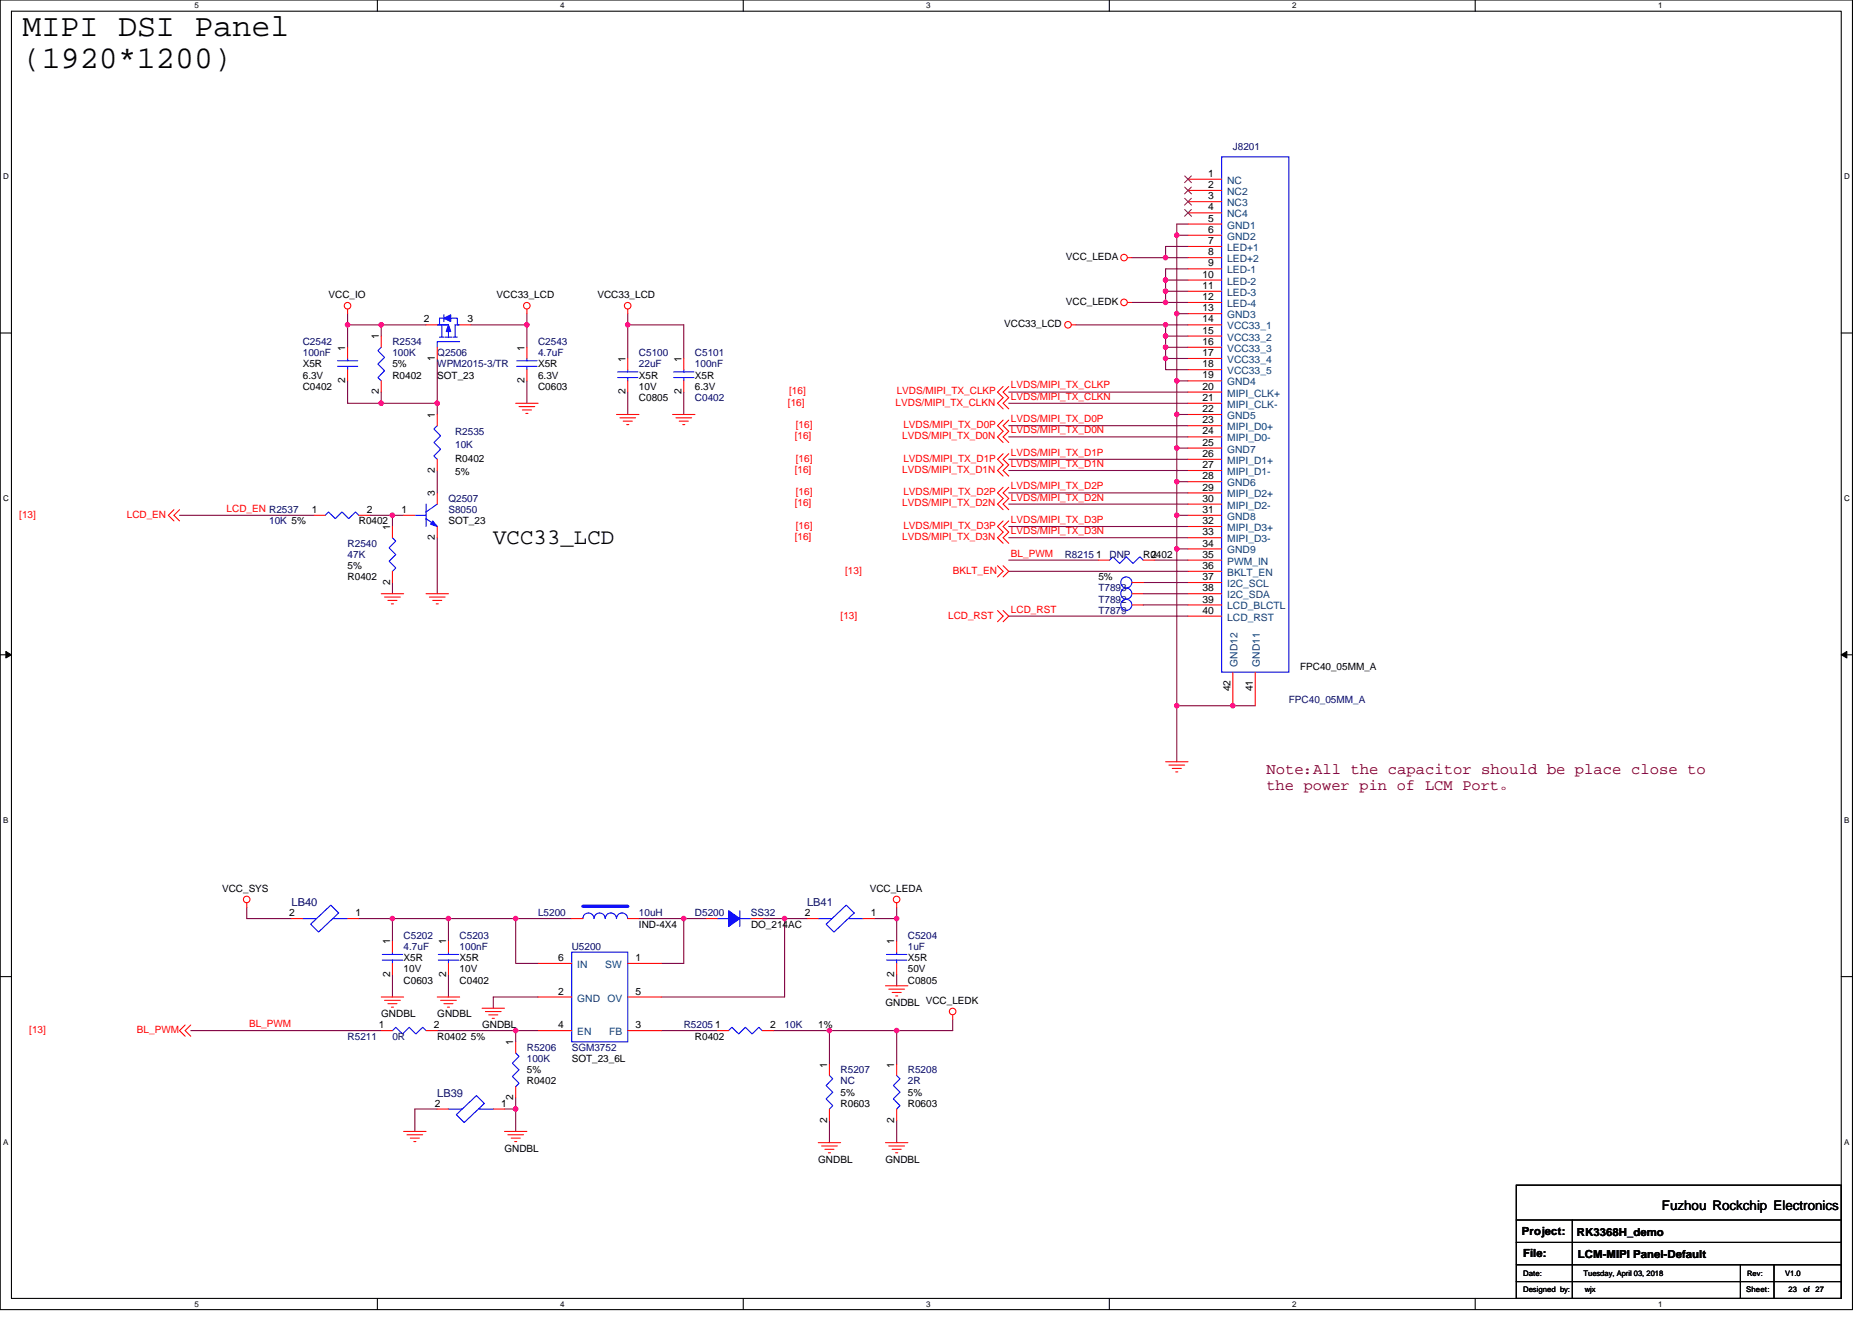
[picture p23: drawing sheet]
<svg xmlns="http://www.w3.org/2000/svg" width="297mm" height="210mm" viewBox="0 0 297 210" stroke-linecap="round" stroke-linejoin="round" font-family="sans-serif">
<defs><g id="words">
<g font-size="5">
<text x="3.6" y="5.8">MIPI DSI Panel</text>
<text x="3.6" y="10.8">(1920*1200)</text>
</g>
<text font-size="3.5" x="78.3" y="86.4">VCC33_LCD</text>
<g font-size="2.5" fill="#800000">
<text x="201" y="122.9">Note：</text>
<text x="208.4" y="122.9">All the capacitor should be place close to</text>
</g>
<text font-size="2.4" fill="#800000" x="201" y="125.3">the power pin of LCM Port。</text>
<text font-size="2.1" x="263.7" y="192">Fuzhou Rockchip Electronics</text>
<g font-size="1.8" fill="#000080">
<text x="46.3" y="143.8">LB40</text>
<text x="128.1" y="143.8">LB41</text>
<text x="69.4" y="174">LB39</text>
</g>
<g font-size="1.8">
<text x="241.5" y="196">Project:</text>
<text x="250.2" y="196.2">RK3368H_demo</text>
<text x="241.7" y="199.5">File:</text>
<text x="250.4" y="199.7">LCM-MIPI Panel-Default</text>
</g>
<g font-size="1.6" fill="#000080">
<text x="195.6" y="23.8">J8201</text>
<text x="48" y="54.8">C2542</text>
<text x="48" y="56.5">100nF</text>
<text x="62.3" y="54.8">R2534</text>
<text x="62.3" y="56.5">100K</text>
<text x="69.4" y="56.5">Q2506</text>
<text x="69.4" y="58.3">WPM2015-3/TR</text>
<text x="85.4" y="54.8">C2543</text>
<text x="85.4" y="56.5">4.7uF</text>
<text x="101.4" y="56.5">C5100</text>
<text x="101.4" y="58.3">22uF</text>
<text x="110.3" y="56.5">C5101</text>
<text x="110.3" y="58.3">100nF</text>
<text x="110.3" y="63.6">C0402</text>
<text x="72.2" y="69">R2535</text>
<text x="72.2" y="71.1">10K</text>
<text x="42.7" y="83.2">10K 5%</text>
<text x="71.2" y="79.7">Q2507</text>
<text x="71.2" y="81.4">S8050</text>
<text x="55.2" y="86.8">R2540</text>
<text x="55.2" y="88.5">47K</text>
<text x="168.9" y="88.5">R8215</text>
<text x="176.1" y="88.5">DNP</text>
<text x="174.3" y="95.7">T7892</text>
<text x="174.3" y="93.9">T7893</text>
<text x="174.3" y="97.4">T7879</text>
<text x="204.5" y="111.7">FPC40_05MM_A</text>
<text x="64" y="149">C5202</text>
<text x="72.9" y="149">C5203</text>
<text x="85.4" y="145.4">L5200</text>
<text x="101.4" y="145.4">10uH</text>
<text x="110.3" y="145.4">D5200</text>
<text x="119.2" y="145.4">SS32</text>
<text x="144.1" y="149">C5204</text>
<text x="64" y="150.8">4.7uF</text>
<text x="72.9" y="150.8">100nF</text>
<text x="90.7" y="150.8">U5200</text>
<text x="144.1" y="150.8">1uF</text>
<text x="55.2" y="165">R5211</text>
<text x="62.3" y="165">0R</text>
<text x="83.6" y="166.8">R5206</text>
<text x="90.7" y="166.8">SGM3752</text>
<text x="108.5" y="163.2">R5205</text>
<text x="124.5" y="163.2">10K</text>
<text x="83.6" y="168.6">100K</text>
<text x="133.4" y="170.3">R5207</text>
<text x="133.4" y="172.1">NC</text>
<text x="144.1" y="170.3">R5208</text>
<text x="144.1" y="172.1">2R</text>
</g>
<g font-size="1.6">
<text x="191.7" y="28.1">1</text>
<text x="191.7" y="29.8">2</text>
<text x="191.7" y="31.6">3</text>
<text x="191.7" y="33.4">4</text>
<text x="191.7" y="35.2">5</text>
<text x="169.1" y="41.3">VCC_LEDA</text>
<text x="191.7" y="37">6</text>
<text x="191.7" y="38.7">7</text>
<text x="191.7" y="40.5">8</text>
<text x="52.1" y="47.3">VCC_IO</text>
<text x="78.8" y="47.3">VCC33_LCD</text>
<text x="94.8" y="47.3">VCC33_LCD</text>
<text x="190.8" y="44.1">10</text>
<text x="190.8" y="45.8">11</text>
<text x="190.8" y="47.6">12</text>
<text x="191.7" y="42.3">9</text>
<text x="60.1" y="53.9" transform="rotate(-90 60.1 53.9)">1</text>
<text x="67.2" y="51.2">2</text>
<text x="74.2" y="51.2">3</text>
<text x="159.3" y="51.9">VCC33_LCD</text>
<text x="169.1" y="48.4">VCC_LEDK</text>
<text x="190.8" y="49.4">13</text>
<text x="190.8" y="51.2">14</text>
<text x="190.8" y="53">15</text>
<text x="48" y="58.3">X5R</text>
<text x="54.8" y="55.6" transform="rotate(-90 54.8 55.6)">1</text>
<text x="62.3" y="58.3">5%</text>
<text x="69" y="57.3" transform="rotate(-90 69 57.3)">1</text>
<text x="83.2" y="55.6" transform="rotate(-90 83.2 55.6)">1</text>
<text x="85.4" y="58.3">X5R</text>
<text x="99.2" y="57.4" transform="rotate(-90 99.2 57.4)">1</text>
<text x="108.1" y="57.4" transform="rotate(-90 108.1 57.4)">1</text>
<text x="190.8" y="54.7">16</text>
<text x="190.8" y="56.5">17</text>
<text x="190.8" y="58.3">18</text>
<text x="48" y="61.9">C0402</text>
<text x="48" y="60.1">6.3V</text>
<text x="54.8" y="60.8" transform="rotate(-90 54.8 60.8)">2</text>
<text x="60.1" y="62.6" transform="rotate(-90 60.1 62.6)">2</text>
<text x="62.3" y="60.1">R0402</text>
<text x="69.4" y="60.1">SOT_23</text>
<text x="83.2" y="60.8" transform="rotate(-90 83.2 60.8)">2</text>
<text x="85.4" y="61.9">C0603</text>
<text x="85.4" y="60.1">6.3V</text>
<text x="99.2" y="62.6" transform="rotate(-90 99.2 62.6)">2</text>
<text x="101.4" y="63.6">C0805</text>
<text x="101.4" y="60.1">X5R</text>
<text x="101.4" y="61.9">10V</text>
<text x="108.1" y="62.6" transform="rotate(-90 108.1 62.6)">2</text>
<text x="110.3" y="60.1">X5R</text>
<text x="110.3" y="61.9">6.3V</text>
<text x="190.8" y="60.1">19</text>
<text x="190.8" y="61.8">20</text>
<text x="190.8" y="63.6">21</text>
<text x="190.8" y="65.4">22</text>
<text x="69" y="66.3" transform="rotate(-90 69 66.3)">1</text>
<text x="190.8" y="67.2">23</text>
<text x="190.8" y="69">24</text>
<text x="190.8" y="70.7">25</text>
<text x="69" y="75.1" transform="rotate(-90 69 75.1)">2</text>
<text x="72.2" y="73.3">R0402</text>
<text x="72.2" y="75.4">5%</text>
<text x="190.8" y="72.5">26</text>
<text x="190.8" y="74.3">27</text>
<text x="190.8" y="76.1">28</text>
<text x="190.8" y="77.9">29</text>
<text x="49.5" y="81.4">1</text>
<text x="56.9" y="83.2">R0402</text>
<text x="58.2" y="81.4">2</text>
<text x="63.7" y="81.4">1</text>
<text x="69" y="78.8" transform="rotate(-90 69 78.8)">3</text>
<text x="71.2" y="83.2">SOT_23</text>
<text x="190.8" y="79.6">30</text>
<text x="190.8" y="81.4">31</text>
<text x="190.8" y="83.2">32</text>
<text x="61.9" y="84.1" transform="rotate(-90 61.9 84.1)">1</text>
<text x="69" y="85.7" transform="rotate(-90 69 85.7)">2</text>
<text x="173.9" y="88.5">1</text>
<text x="181.4" y="88.5">R0402</text>
<text x="182.6" y="88.5">2</text>
<text x="190.8" y="85">33</text>
<text x="190.8" y="86.7">34</text>
<text x="190.8" y="88.5">35</text>
<text x="55.2" y="92.1">R0402</text>
<text x="55.2" y="90.3">5%</text>
<text x="61.9" y="92.8" transform="rotate(-90 61.9 92.8)">2</text>
<text x="174.3" y="92.1">5%</text>
<text x="190.8" y="90.3">36</text>
<text x="190.8" y="92.1">37</text>
<text x="190.8" y="93.9">38</text>
<text x="190.8" y="95.6">39</text>
<text x="190.8" y="97.4">40</text>
<text x="206.3" y="106.3">FPC40_05MM_A</text>
<text x="195.2" y="109.7" transform="rotate(-90 195.2 109.7)">42</text>
<text x="198.8" y="109.7" transform="rotate(-90 198.8 109.7)">41</text>
<text x="35.2" y="141.5">VCC_SYS</text>
<text x="138" y="141.5">VCC_LEDA</text>
<text x="45.9" y="145.4">2</text>
<text x="56.4" y="145.4">1</text>
<text x="61.9" y="149.9" transform="rotate(-90 61.9 149.9)">1</text>
<text x="70.8" y="149.9" transform="rotate(-90 70.8 149.9)">1</text>
<text x="101.4" y="147.2">IND-4X4</text>
<text x="119.2" y="147.2">DO_214AC</text>
<text x="127.7" y="145.4">2</text>
<text x="138.2" y="145.4">1</text>
<text x="141.9" y="149.9" transform="rotate(-90 141.9 149.9)">1</text>
<text x="61.9" y="155.1" transform="rotate(-90 61.9 155.1)">2</text>
<text x="64" y="152.5">X5R</text>
<text x="64" y="154.3">10V</text>
<text x="70.8" y="155.1" transform="rotate(-90 70.8 155.1)">2</text>
<text x="72.9" y="152.5">X5R</text>
<text x="72.9" y="154.3">10V</text>
<text x="88.6" y="152.5">6</text>
<text x="100.9" y="152.5">1</text>
<text x="141.9" y="155.1" transform="rotate(-90 141.9 155.1)">2</text>
<text x="144.1" y="152.5">X5R</text>
<text x="144.1" y="154.3">50V</text>
<text x="60.5" y="161.4">GNDBL</text>
<text x="64" y="156.1">C0603</text>
<text x="69.4" y="161.4">GNDBL</text>
<text x="72.9" y="156.1">C0402</text>
<text x="88.6" y="157.9">2</text>
<text x="100.9" y="157.9">5</text>
<text x="140.5" y="159.7">GNDBL VCC_LEDK</text>
<text x="144.1" y="156.1">C0805</text>
<text x="60.1" y="163.2">1</text>
<text x="68.9" y="163.2">2</text>
<text x="69.4" y="165">R0402 5%</text>
<text x="76.5" y="163.2">GNDBL</text>
<text x="81.4" y="165.9" transform="rotate(-90 81.4 165.9)">1</text>
<text x="88.6" y="163.2">4</text>
<text x="100.9" y="163.2">3</text>
<text x="110.3" y="165">R0402</text>
<text x="113.5" y="163.2">1</text>
<text x="122.2" y="163.2">2</text>
<text x="129.8" y="163.2">1%</text>
<text x="83.6" y="172.1">R0402</text>
<text x="83.6" y="170.3">5%</text>
<text x="90.7" y="168.6">SOT_23_6L</text>
<text x="131.2" y="169.4" transform="rotate(-90 131.2 169.4)">1</text>
<text x="133.4" y="173.9">5%</text>
<text x="141.9" y="169.4" transform="rotate(-90 141.9 169.4)">1</text>
<text x="144.1" y="173.9">5%</text>
<text x="69" y="175.6">2</text>
<text x="79.5" y="175.6">1</text>
<text x="81.4" y="174.6" transform="rotate(-90 81.4 174.6)">2</text>
<text x="131.2" y="178.2" transform="rotate(-90 131.2 178.2)">2</text>
<text x="133.4" y="175.7">R0603</text>
<text x="141.9" y="178.2" transform="rotate(-90 141.9 178.2)">2</text>
<text x="144.1" y="175.7">R0603</text>
<text x="80" y="182.8">GNDBL</text>
<text x="129.8" y="184.6">GNDBL</text>
<text x="140.5" y="184.6">GNDBL</text>
</g>
<g font-size="1.6" fill="#004080">
<text x="194.7" y="29.2">NC</text>
<text x="194.7" y="30.9">NC2</text>
<text x="194.7" y="32.7">NC3</text>
<text x="194.7" y="34.5">NC4</text>
<text x="194.7" y="36.3">GND1</text>
<text x="194.7" y="38.1">GND2</text>
<text x="194.7" y="39.8">LED+1</text>
<text x="194.7" y="41.6">LED+2</text>
<text x="194.7" y="43.4">LED-1</text>
<text x="194.7" y="45.2">LED-2</text>
<text x="194.7" y="46.9">LED-3</text>
<text x="194.7" y="48.7">LED-4</text>
<text x="194.7" y="50.5">GND3</text>
<text x="194.7" y="52.3">VCC33_1</text>
<text x="194.7" y="54.1">VCC33_2</text>
<text x="194.7" y="55.8">VCC33_3</text>
<text x="194.7" y="57.6">VCC33_4</text>
<text x="194.7" y="59.4">VCC33_5</text>
<text x="194.7" y="61.2">GND4</text>
<text x="194.7" y="62.9">MIPI_CLK+</text>
<text x="194.7" y="64.7">MIPI_CLK-</text>
<text x="194.7" y="66.5">GND5</text>
<text x="194.7" y="68.3">MIPI_D0+</text>
<text x="194.7" y="70.1">MIPI_D0-</text>
<text x="194.7" y="71.8">GND7</text>
<text x="194.7" y="73.6">MIPI_D1+</text>
<text x="194.7" y="75.4">MIPI_D1-</text>
<text x="194.7" y="77.2">GND6</text>
<text x="194.7" y="79">MIPI_D2+</text>
<text x="194.7" y="80.7">MIPI_D2-</text>
<text x="194.7" y="82.5">GND8</text>
<text x="194.7" y="84.3">MIPI_D3+</text>
<text x="194.7" y="86.1">MIPI_D3-</text>
<text x="194.7" y="87.8">GND9</text>
<text x="194.7" y="89.6">PWM_IN</text>
<text x="194.7" y="91.4">BKLT_EN</text>
<text x="194.7" y="93.2">I2C_SCL</text>
<text x="194.7" y="95">I2C_SDA</text>
<text x="194.7" y="96.7">LCD_BLCTL</text>
<text x="194.7" y="98.5">LCD_RST</text>
<text x="196.4" y="105.8" transform="rotate(-90 196.4 105.8)">GND12</text>
<text x="199.9" y="105.8" transform="rotate(-90 199.9 105.8)">GND11</text>
<text x="91.6" y="153.6">IN</text>
<text x="96.1" y="153.6">SW</text>
<text x="91.6" y="159">GND</text>
<text x="96.4" y="159">OV</text>
<text x="91.6" y="164.3">EN</text>
<text x="96.7" y="164.3">FB</text>
</g>
<g font-size="1.6" fill="#f00">
<text x="125" y="64.4">[16]</text>
<text x="125.2" y="62.6">[16]</text>
<text x="142.1" y="64.4">LVDS/MIPI_TX_CLKN</text>
<text x="142.3" y="62.6">LVDS/MIPI_TX_CLKP</text>
<text x="160.4" y="63.4">LVDS/MIPI_TX_CLKN</text>
<text x="160.4" y="61.7">LVDS/MIPI_TX_CLKP</text>
<text x="126.1" y="69.7">[16]</text>
<text x="126.3" y="67.9">[16]</text>
<text x="143.2" y="69.7">LVDS/MIPI_TX_D0N</text>
<text x="143.3" y="67.9">LVDS/MIPI_TX_D0P</text>
<text x="160.4" y="67">LVDS/MIPI_TX_D0P</text>
<text x="160.4" y="68.8">LVDS/MIPI_TX_D0N</text>
<text x="126.1" y="75">[16]</text>
<text x="126.3" y="73.3">[16]</text>
<text x="143.2" y="75">LVDS/MIPI_TX_D1N</text>
<text x="143.3" y="73.3">LVDS/MIPI_TX_D1P</text>
<text x="160.4" y="77.7">LVDS/MIPI_TX_D2P</text>
<text x="160.4" y="72.3">LVDS/MIPI_TX_D1P</text>
<text x="160.4" y="74.1">LVDS/MIPI_TX_D1N</text>
<text x="3.1" y="82.1">[13]</text>
<text x="20.1" y="82.1">LCD_EN</text>
<text x="36" y="81.2">LCD_EN R2537</text>
<text x="126.1" y="80.4">[16]</text>
<text x="126.3" y="78.6">[16]</text>
<text x="126.3" y="83.9">[16]</text>
<text x="143.2" y="80.4">LVDS/MIPI_TX_D2N</text>
<text x="143.3" y="78.6">LVDS/MIPI_TX_D2P</text>
<text x="143.3" y="83.9">LVDS/MIPI_TX_D3P</text>
<text x="160.4" y="79.4">LVDS/MIPI_TX_D2N</text>
<text x="160.4" y="83">LVDS/MIPI_TX_D3P</text>
<text x="126.1" y="85.7">[16]</text>
<text x="143.2" y="85.7">LVDS/MIPI_TX_D3N</text>
<text x="160.4" y="88.3">BL_PWM</text>
<text x="160.4" y="84.8">LVDS/MIPI_TX_D3N</text>
<text x="134.1" y="91">[13]</text>
<text x="151.2" y="91">BKLT_EN</text>
<text x="133.4" y="98.3">[13]</text>
<text x="150.4" y="98.3">LCD_RST</text>
<text x="160.4" y="97.2">LCD_RST</text>
<text x="4.7" y="163.9">[13]</text>
<text x="21.7" y="163.9">BL_PWM</text>
<text x="39.5" y="163">BL_PWM</text>
</g>
<g font-size="1.3">
<text x="30.8" y="1.3">5</text>
<text x="88.9" y="1.3">4</text>
<text x="147" y="1.3">3</text>
<text x="205" y="1.3">2</text>
<text x="263.1" y="1.3">1</text>
<text x=".5" y="28.4">D</text>
<text x="292.6" y="28.4">D</text>
<text x=".5" y="79.5">C</text>
<text x="292.6" y="79.5">C</text>
<text x=".5" y="130.6">B</text>
<text x="292.6" y="130.6">B</text>
<text x=".5" y="181.7">A</text>
<text x="292.6" y="181.7">A</text>
<text x="30.8" y="207.4">5</text>
<text x="88.9" y="207.4">4</text>
<text x="147" y="207.4">3</text>
<text x="205" y="207.4">2</text>
<text x="263.1" y="207.4">1</text>
</g>
<g font-size="1.2">
<text x="241.7" y="202.6">Date:</text>
<text x="251.3" y="202.6">Tuesday, April 03, 2018</text>
<text x="277.2" y="202.5">Rev:</text>
<text x="283.3" y="202.6">V1.0</text>
<text x="241.7" y="205.1">Designed by:</text>
<text x="251.5" y="205.1">wjx</text>
<text x="277" y="205.1">Sheet:</text>
<text x="283.8" y="205.1">23</text>
<text x="286.2" y="205.1">of</text>
<text x="288.1" y="205.1">27</text>
</g>
</g></defs>
<path d="M0 0h293.9v207.9h-293.9zM1.8 1.8h290.4v204.3h-290.4z" fill="none" stroke="#000" stroke-width=".17"/>
<g fill="#fff">
<path d="M30.8 .2h.7v1.4h-.7z"/>
<path d="M30.8 206.3h.7v1.4h-.7z"/>
</g>
<path d="M59.9 0v1.8M59.9 206.1v1.8" fill="none" stroke="#000" stroke-width=".17"/>
<g fill="#fff">
<path d="M88.9 .2h.7v1.4h-.7z"/>
<path d="M88.9 206.3h.7v1.4h-.7z"/>
</g>
<path d="M117.9 0v1.8M117.9 206.1v1.8" fill="none" stroke="#000" stroke-width=".17"/>
<g fill="#fff">
<path d="M147 .2h.7v1.4h-.7z"/>
<path d="M147 206.3h.7v1.4h-.7z"/>
</g>
<path d="M176 0v1.8M176 206.1v1.8" fill="none" stroke="#000" stroke-width=".17"/>
<g fill="#fff">
<path d="M205 .2h.7v1.4h-.7z"/>
<path d="M205 206.3h.7v1.4h-.7z"/>
</g>
<path d="M234.1 0v1.8M234.1 206.1v1.8" fill="none" stroke="#000" stroke-width=".17"/>
<g fill="#fff">
<path d="M263.1 .2h.7v1.4h-.7z"/>
<path d="M263.1 206.3h.7v1.4h-.7z"/>
<path d="M.5 27.3h.9v1.4h-.9z"/>
<path d="M292.6 27.3h.9v1.4h-.9z"/>
<path d="M.5 78.4h.9v1.4h-.9z"/>
<path d="M292.6 78.4h.9v1.4h-.9z"/>
</g>
<path d="M0 52.9h1.8M292.2 52.9h1.7" fill="none" stroke="#000" stroke-width=".17"/>
<g fill="#fff">
<path d="M.5 129.5h.8v1.4h-.8z"/>
<path d="M292.6 129.5h.9v1.4h-.9z"/>
</g>
<path d="M0 103.9h1.8M292.2 103.9h1.7" fill="none" stroke="#000" stroke-width=".17"/>
<path d="M.9 103.4l.9 .5-.9 .5zM292.2 103.9l.8-.5v1z" fill="#000" stroke="#000" stroke-width=".16"/>
<g fill="#fff">
<path d="M.5 180.5h.8v1.4h-.8z"/>
<path d="M292.6 180.5h.9v1.4h-.9z"/>
</g>
<path d="M0 155h1.8M292.2 155h1.7M240.6 193.6h51.6M240.6 197.2h51.6M240.6 188.1h51.6v18h-51.6zM249.5 193.6v12.5M240.6 200.7h51.6M240.6 203.4h51.6M276.2 200.7v5.4M281.5 200.7v5.4" fill="none" stroke="#000" stroke-width=".17"/>
<g fill="none" stroke="#800040" stroke-width=".17">
<path d="M186.7 37.3v12.5h1.8M188.5 39.1h-3.5v1.8M188.5 35.6h-1.8v1.7h1.8M55.2 51.6v3.5M55.2 49.8v1.8M55.2 51.6h5.3M60.5 51.6v1.7M60.5 51.6h7.1M69.4 56.9v7.1M74.7 51.6h8.9M83.6 51.6v3.5M83.6 49.8v1.8"/>
<path d="M99.6 51.6v5.3M99.6 49.8v1.8M99.6 51.6h8.9v5.3M170.7 51.6h14.3M179.6 40.9h5.4M179.6 48h5.4M185 46.2v1.8M185 51.6v1.7M185 53.3v1.8M185 55.1v1.8M185 44.4v1.8M185 46.2h3.5"/>
<path d="M185 48h3.5M185 53.3h3.5M185 51.6h3.5M185 55.1h3.5M185 56.9h3.5M185 56.9v1.8h3.5M185 40.9h3.5M185 44.4h3.5M186.7 49.8v10.7h1.8M188.5 42.7h-3.5v1.7M55.2 60.5v3.5h5.3M60.5 64h8.9"/>
<path d="M60.5 62.2v1.8M69.4 64v1.8M69.4 74.7v3.5M83.6 60.5v3.5M99.6 62.2v3.6M108.5 62.2v3.6M160.1 64h28.4M160.1 67.6h28.4M160.1 78.2h28.4M160.1 72.9h28.4M160.1 74.7h28.4M160.1 69.3h28.4"/>
<path d="M160.1 62.2h28.4M186.7 76.5v5.3h1.8M186.7 71.1v5.4h1.8M186.7 65.8v5.3h1.8M186.7 60.5v5.3h1.8M28.5 81.8h21.3M58.7 81.8h3.6M62.3 92.5v1.7M62.3 81.8h1.7M62.3 81.8v1.8M69.4 85.3v8.9M160.1 88.9h14.2"/>
<path d="M160.1 80h28.4M160.1 85.3h28.4M160.1 83.6h28.4M160.1 97.8h28.4M160.1 90.7h28.4M181.4 96h7.1M181.4 92.5h7.1M181.4 94.2h7.1M183.2 88.9h5.3M186.7 81.8v5.3h1.8M186.7 87.1v24.9M186.7 112h12.5"/>
<path d="M186.7 112v8.9M39.2 144v1.8h7.1M56.9 145.8h14.3M62.3 154.7v3.5M62.3 145.8v3.6M71.2 145.8v3.6M71.2 154.7v3.5M71.2 145.8h10.6M81.8 145.8h8.9M81.8 145.8v7.1h3.6M85.4 158.2h-7.1v1.8M101.4 145.8h7.1"/>
<path d="M108.5 145.8h3.6M108.5 145.8v7.1h-3.6M120.9 145.8h3.6M124.5 145.8h3.6M124.5 145.8v12.4h-19.6M138.7 145.8h3.6M142.3 144v1.8M142.3 154.7v1.8M142.3 145.8v3.6M30.3 163.6h30.2M69.4 163.6h12.4M69.4 176h-3.6v3.6"/>
<path d="M80 176h1.8M81.8 163.6v1.8M81.8 174.2v1.8M81.8 176v3.6M81.8 163.6h3.6M104.9 163.6h8.9M122.7 163.6h8.9M131.6 163.6h10.7M131.6 163.6v5.3M131.6 177.8v3.6M142.3 163.6v5.3M142.3 177.8v3.6"/>
<path d="M151.2 161.8v1.8h-8.9"/>
</g>
<g fill="#f0f" stroke="#f0f" stroke-width=".17">
<circle cx="184.9" cy="46.2" r=".35"/>
<circle cx="184.9" cy="48" r=".35"/>
<circle cx="99.6" cy="51.5" r=".35"/>
<circle cx="184.9" cy="51.5" r=".35"/>
<circle cx="108.5" cy="145.8" r=".35"/>
<circle cx="124.5" cy="145.8" r=".35"/>
<circle cx="142.3" cy="145.8" r=".35"/>
<circle cx="131.6" cy="163.6" r=".35"/>
<circle cx="81.8" cy="145.8" r=".35"/>
<circle cx="71.1" cy="145.8" r=".35"/>
<circle cx="62.3" cy="145.8" r=".35"/>
<circle cx="81.8" cy="163.6" r=".35"/>
<circle cx="184.9" cy="55.1" r=".35"/>
<circle cx="184.9" cy="53.3" r=".35"/>
<circle cx="184.9" cy="56.9" r=".35"/>
<circle cx="184.9" cy="40.9" r=".35"/>
<circle cx="184.9" cy="44.4" r=".35"/>
<circle cx="186.7" cy="87.1" r=".35"/>
<circle cx="186.7" cy="112" r=".35"/>
<circle cx="186.7" cy="81.8" r=".35"/>
<circle cx="186.7" cy="76.4" r=".35"/>
<circle cx="186.7" cy="71.1" r=".35"/>
<circle cx="186.7" cy="65.8" r=".35"/>
<circle cx="186.7" cy="60.4" r=".35"/>
<circle cx="186.7" cy="49.8" r=".35"/>
<circle cx="186.7" cy="37.3" r=".35"/>
<circle cx="62.3" cy="81.8" r=".35"/>
<circle cx="83.6" cy="51.5" r=".35"/>
<circle cx="69.4" cy="64" r=".35"/>
<circle cx="60.5" cy="51.5" r=".35"/>
<circle cx="60.5" cy="64" r=".35"/>
<circle cx="55.1" cy="51.5" r=".35"/>
<circle cx="81.8" cy="176" r=".35"/>
<circle cx="142.3" cy="163.6" r=".35"/>
<circle cx="195.6" cy="112" r=".35"/>
</g>
<g fill="none" stroke="#f00" stroke-width=".17">
<path d="M188.5 28.4h5.3M188.5 30.2h5.3M188.5 32h5.3M188.5 33.8h5.3M188.5 35.6h5.3M188.5 37.3h5.3M188.5 39.1h5.3M55.2 49.1v.7M55.2 55.1v1.8M55.2 58.7v1.8M60.5 53.3v1.8M67.6 51.6h1.8"/>
<path d="M69.4 55.1v1.8M72.9 51.6h1.8M83.6 49.1v.7M83.6 55.1v1.8M83.6 58.7v1.8M99.6 49.1v.7M99.6 56.9v1.8M108.5 56.9v1.8M170 51.6h.7M178.9 40.9h.7M178.9 48h.7M188.5 40.9h5.3"/>
<path d="M188.5 42.7h5.3M188.5 44.4h5.3M188.5 46.2h5.3M188.5 48h5.3M188.5 49.8h5.3M188.5 51.6h5.3M188.5 53.3h5.3M188.5 55.1h5.3M188.5 56.9h5.3M188.5 58.7h5.3M60.5 60.5v1.7M69.4 65.8v1.8"/>
<path d="M69.4 72.9v1.8M69.4 78.2v1.8M81.8 64h3.6M82.4 64.5h2.5M82.9 65.1h1.4M83.4 65.6h.4M97.8 65.8h3.6M98.4 66.3h2.5M98.9 66.8h1.4M99.4 67.4h.4M99.6 60.5v1.7M106.7 65.8h3.6"/>
<path d="M107.2 66.3h2.5M107.8 66.8h1.4M108.3 67.4h.4M108.5 60.5v1.7M159.2 66.7l-.9 .9 .9 .9-.9 .8 .9 .9M159.2 72l-.9 .9 .9 .9-.9 .9 .9 .9M159.2 61.3l-.9 .9 .9 .9-.9 .9 .9 .9M159.2 77.3l-.9 .9 .9 .9-.9 .9 .9 .9M160.1 66.7l-.9 .9 .9 .9-.9 .8 .9 .9M160.1 72l-.9 .9 .9 .9-.9 .9 .9 .9M160.1 61.3l-.9 .9 .9 .9-.9 .9 .9 .9M160.1 77.3l-.9 .9 .9 .9-.9 .9 .9 .9"/>
<path d="M188.5 60.5h5.3M188.5 62.2h5.3M188.5 64h5.3M188.5 65.8h5.3M188.5 67.6h5.3M188.5 69.3h5.3M188.5 71.1h5.3M188.5 72.9h5.3M188.5 74.7h5.3M188.5 76.5h5.3M188.5 78.2h5.3M27.6 80.9l-.9 .9 .9 .9"/>
<path d="M28.5 80.9l-.9 .9 .9 .9M49.8 81.8h1.8M56.9 81.8h1.8M60.5 94.2h3.5M61 94.8h2.5M61.5 95.3h1.5M62.1 95.8h.3M62.3 83.6v1.7M62.3 90.7v1.8M64 81.8h1.8M67.6 94.2h3.6M68.1 94.8h2.5"/>
<path d="M68.7 95.3h1.4M69.2 95.8h.4M69.4 83.6v1.7M158.3 96.9l.9 .9-.9 .9M158.3 89.8l.9 .9-.9 .9M159.2 82.7l-.9 .9 .9 .9-.9 .8 .9 .9M159.2 96.9l.9 .9-.9 .9M159.2 89.8l.9 .9-.9 .9M160.1 82.7l-.9 .9 .9 .9-.9 .8 .9 .9M174.3 88.9h1.8M179.6 94.2h1.8M179.6 92.5h1.8"/>
<path d="M179.6 96h1.8M181.4 88.9h1.8M188.5 80h5.3M188.5 81.8h5.3M188.5 83.6h5.3M188.5 85.3h5.3M188.5 87.1h5.3M188.5 88.9h5.3M188.5 90.7h5.3M188.5 92.5h5.3M188.5 94.2h5.3M188.5 96h5.3"/>
<path d="M188.5 97.8h5.3M195.6 106.7v5.3M199.2 106.7v5.3M185 120.9h3.5M185.5 121.4h2.5M186 122h1.4M186.6 122.5h.3M39.2 143.3v.7M46.3 145.8h1.7M55.2 145.8h1.7M60.5 158.2h3.5M61 158.8h2.5"/>
<path d="M61.5 159.3h1.5M62.1 159.9h.3M62.3 149.4v1.7M62.3 152.9v1.8M69.4 158.2h3.5M69.9 158.8h2.5M70.4 159.3h1.5M71 159.9h.3M71.2 149.4v1.7M71.2 152.9v1.8M85.4 158.2h5.3M85.4 152.9h5.3"/>
<path d="M90.7 145.8h1.8M99.6 152.9h5.3M99.6 158.2h5.3M99.6 145.8h1.8M112.1 145.8h1.7M119.2 145.8h1.7M128.1 145.8h1.7M136.9 145.8h1.8M140.5 156.5h3.6M141 157h2.5M141.6 157.5h1.4M142.1 158.1h.3"/>
<path d="M142.3 143.3v.7M142.3 149.4v1.7M142.3 152.9v1.8M29.4 162.7l-.9 .9 .9 .9M30.3 162.7l-.9 .9 .9 .9M60.5 163.6h1.8M64 179.6h3.6M67.6 163.6h1.8M69.4 176h1.8M76.5 160h3.5M77 160.5h2.5M77.6 161.1h1.4"/>
<path d="M78.1 161.6h.3M78.3 176h1.7M80 179.6h3.6M81.8 165.4v1.7M81.8 172.5v1.7M85.4 163.6h5.3M99.6 163.6h5.3M113.8 163.6h1.8M120.9 163.6h1.8M131.6 168.9v1.8M131.6 176v1.8M142.3 168.9v1.8"/>
<path d="M142.3 176v1.8M151.2 161.1v.7M64.6 180.1h2.5M65.1 180.6h1.4M65.7 181.2h.3M80.6 180.1h2.5M81.1 180.6h1.4M81.7 181.2h.3M129.8 181.4h3.6M130.4 181.9h2.5M130.9 182.4h1.4M131.4 183h.4"/>
<path d="M140.5 181.4h3.6M141 181.9h2.5M141.6 182.4h1.4M142.1 183h.3"/>
<circle cx="55.1" cy="48.5" r=".52"/>
<circle cx="83.6" cy="48.5" r=".52"/>
<circle cx="99.6" cy="48.5" r=".52"/>
<circle cx="169.5" cy="51.6" r=".52"/>
<circle cx="178.4" cy="48" r=".52"/>
<circle cx="178.4" cy="40.9" r=".52"/>
<circle cx="39.1" cy="142.8" r=".52"/>
<circle cx="142.3" cy="142.8" r=".52"/>
<circle cx="151.2" cy="160.5" r=".52"/>
</g>
<g fill="none" stroke="#00f" stroke-width=".17">
<path d="M193.8 24.9h10.7v81.8h-10.7zM53.5 58.1h3.3M53.5 57.3h3.3M55.2 56.9v.4M55.2 58.1v.6M60.5 55.1l-.5 .5 1 1.1-1 1.1 1 1-1 1.1 .5 .6M69.7 53.5h.7M70.1 51.6v1.9M70.4 50.5h-.7v1.1M70.4 50v1M70.6 53.5h1.1M71.2 51.6h-1.8h1.8v.7"/>
<path d="M71.2 52.5v1M71.5 50.5h1.1v1.1M71.9 53.5h.7M72.6 51.6h-.4v1.9M72.6 51.6h.3M72.6 51.6h.2M72.9 54.2h-3.5v.9M82 58.1h3.2M82 57.3h3.2M83.6 56.9v.4M83.6 58.1v.6M98 59.9h3.2"/>
<path d="M98 59h3.2M99.6 58.7v.3M99.6 59.9v.6M106.9 59.9h3.2M106.9 59h3.2M108.5 58.7v.3M108.5 59.9v.6M69.4 67.6l-.5 .5 1 1.1-1 1 1 1.1-1 1.1 .5 .5M51.6 81.8l.5-.5 1.1 1 1.1-1 1 1 1.1-1 .5 .5M62.3 85.3l.5 .6-1.1 1.1 1.1 1-1.1 1.1 1.1 1-.5 .6M65.8 81.8h1.8M67.6 82.3l1.8 1.3"/>
<path d="M67.6 80v3.6M69.4 80l-1.8 1.3M176.1 88.9l.5-.5 1.1 1 1-1 1.1 1 1.1-1 .5 .5M48 145.8h2.2M48 145.8h.1M49.3 146.7l3.2-3 1.2 1.2-3.2 3zM52.8 145.8h2.4M55.2 145.8h.1M60.7 152.4h3.2M60.7 151.5h3.2M62.3 151.1v.4M62.3 152.4v.5"/>
<path d="M69.6 152.4h3.2M69.6 151.5h3.2M71.2 151.1v.4M71.2 152.4v.5M90.7 151.1h8.9v14.3h-8.9zM94.3 145.8a.88 .88 0 0 0-.9-.9 .88 .88 0 0 0-.9 .9M99.6 145.8a.89 .89 0 0 0-.9-.9 .89 .89 0 0 0-.9 .9 .89 .89 0 0 0-.9-.9 .89 .89 0 0 0-.9 .9 .88 .88 0 0 0-.8-.9 .88 .88 0 0 0-.9 .9M113.8 145.8h1.8M117.4 144.5v2.5M117.4 145.8h1.8M129.8 145.8h2.2M129.8 145.8h.1"/>
<path d="M131.1 146.7l3.2-3 1.2 1.2-3.2 3zM134.6 145.8h2.3M136.9 145.8h.1M140.7 152.4h3.2M140.7 151.5h3.2M142.3 151.1v.4M142.3 152.4v.5M62.3 163.6l.5-.6 1.1 1.1 1-1.1 1.1 1.1 1.1-1.1 .5 .6M71.2 176h2.1M71.2 176h.1M72.4 176.9l3.2-3 1.3 1.2-3.2 3.1zM76 176h2.3"/>
<path d="M78.3 176h.1M81.8 167.1l.6 .6-1.1 1 1.1 1.1-1.1 1.1 1.1 1-.6 .6M115.6 163.6l.5-.6 1.1 1.1 1.1-1.1 1 1.1 1.1-1.1 .5 .6M131.6 170.7l.5 .5-1 1.1 1 1.1-1 1 1 1.1-.5 .5M142.3 170.7l.5 .5-1.1 1.1 1.1 1.1-1.1 1 1.1 1.1-.5 .5"/>
<circle cx="178.7" cy="94.2" r=".88"/>
<circle cx="178.7" cy="92.4" r=".88"/>
<circle cx="178.7" cy="96" r=".88"/>
</g>
<g fill="#00f" stroke="#00f" stroke-width=".17">
<path d="M71.2 51.6l.3 1h-.7z" fill-rule="evenodd"/>
<path d="M70.4 50.5l1.1-.5v1z" fill-rule="evenodd"/>
<path d="M68.7 82.7l.7 .9-1.1-.4z" fill-rule="evenodd"/>
<path d="M115.6 144.5l1.8 1.3-1.8 1.2z" fill-rule="evenodd"/>
</g>
<path d="M188 27.9l1.1 1.1M188 29.7l1.1 1.1M188 31.5l1.1 1.1M188 33.3l1.1 1M189 27.9l-1 1.1M189 29.7l-1 1.1M189 31.5l-1 1.1M189 33.3l-1 1" fill="none" stroke="#804000" stroke-width=".16"/>
<path d="M92.5 143.8h7.1" fill="none" stroke="#00f" stroke-width=".53"/>
<use href="#words"/>
</svg>
